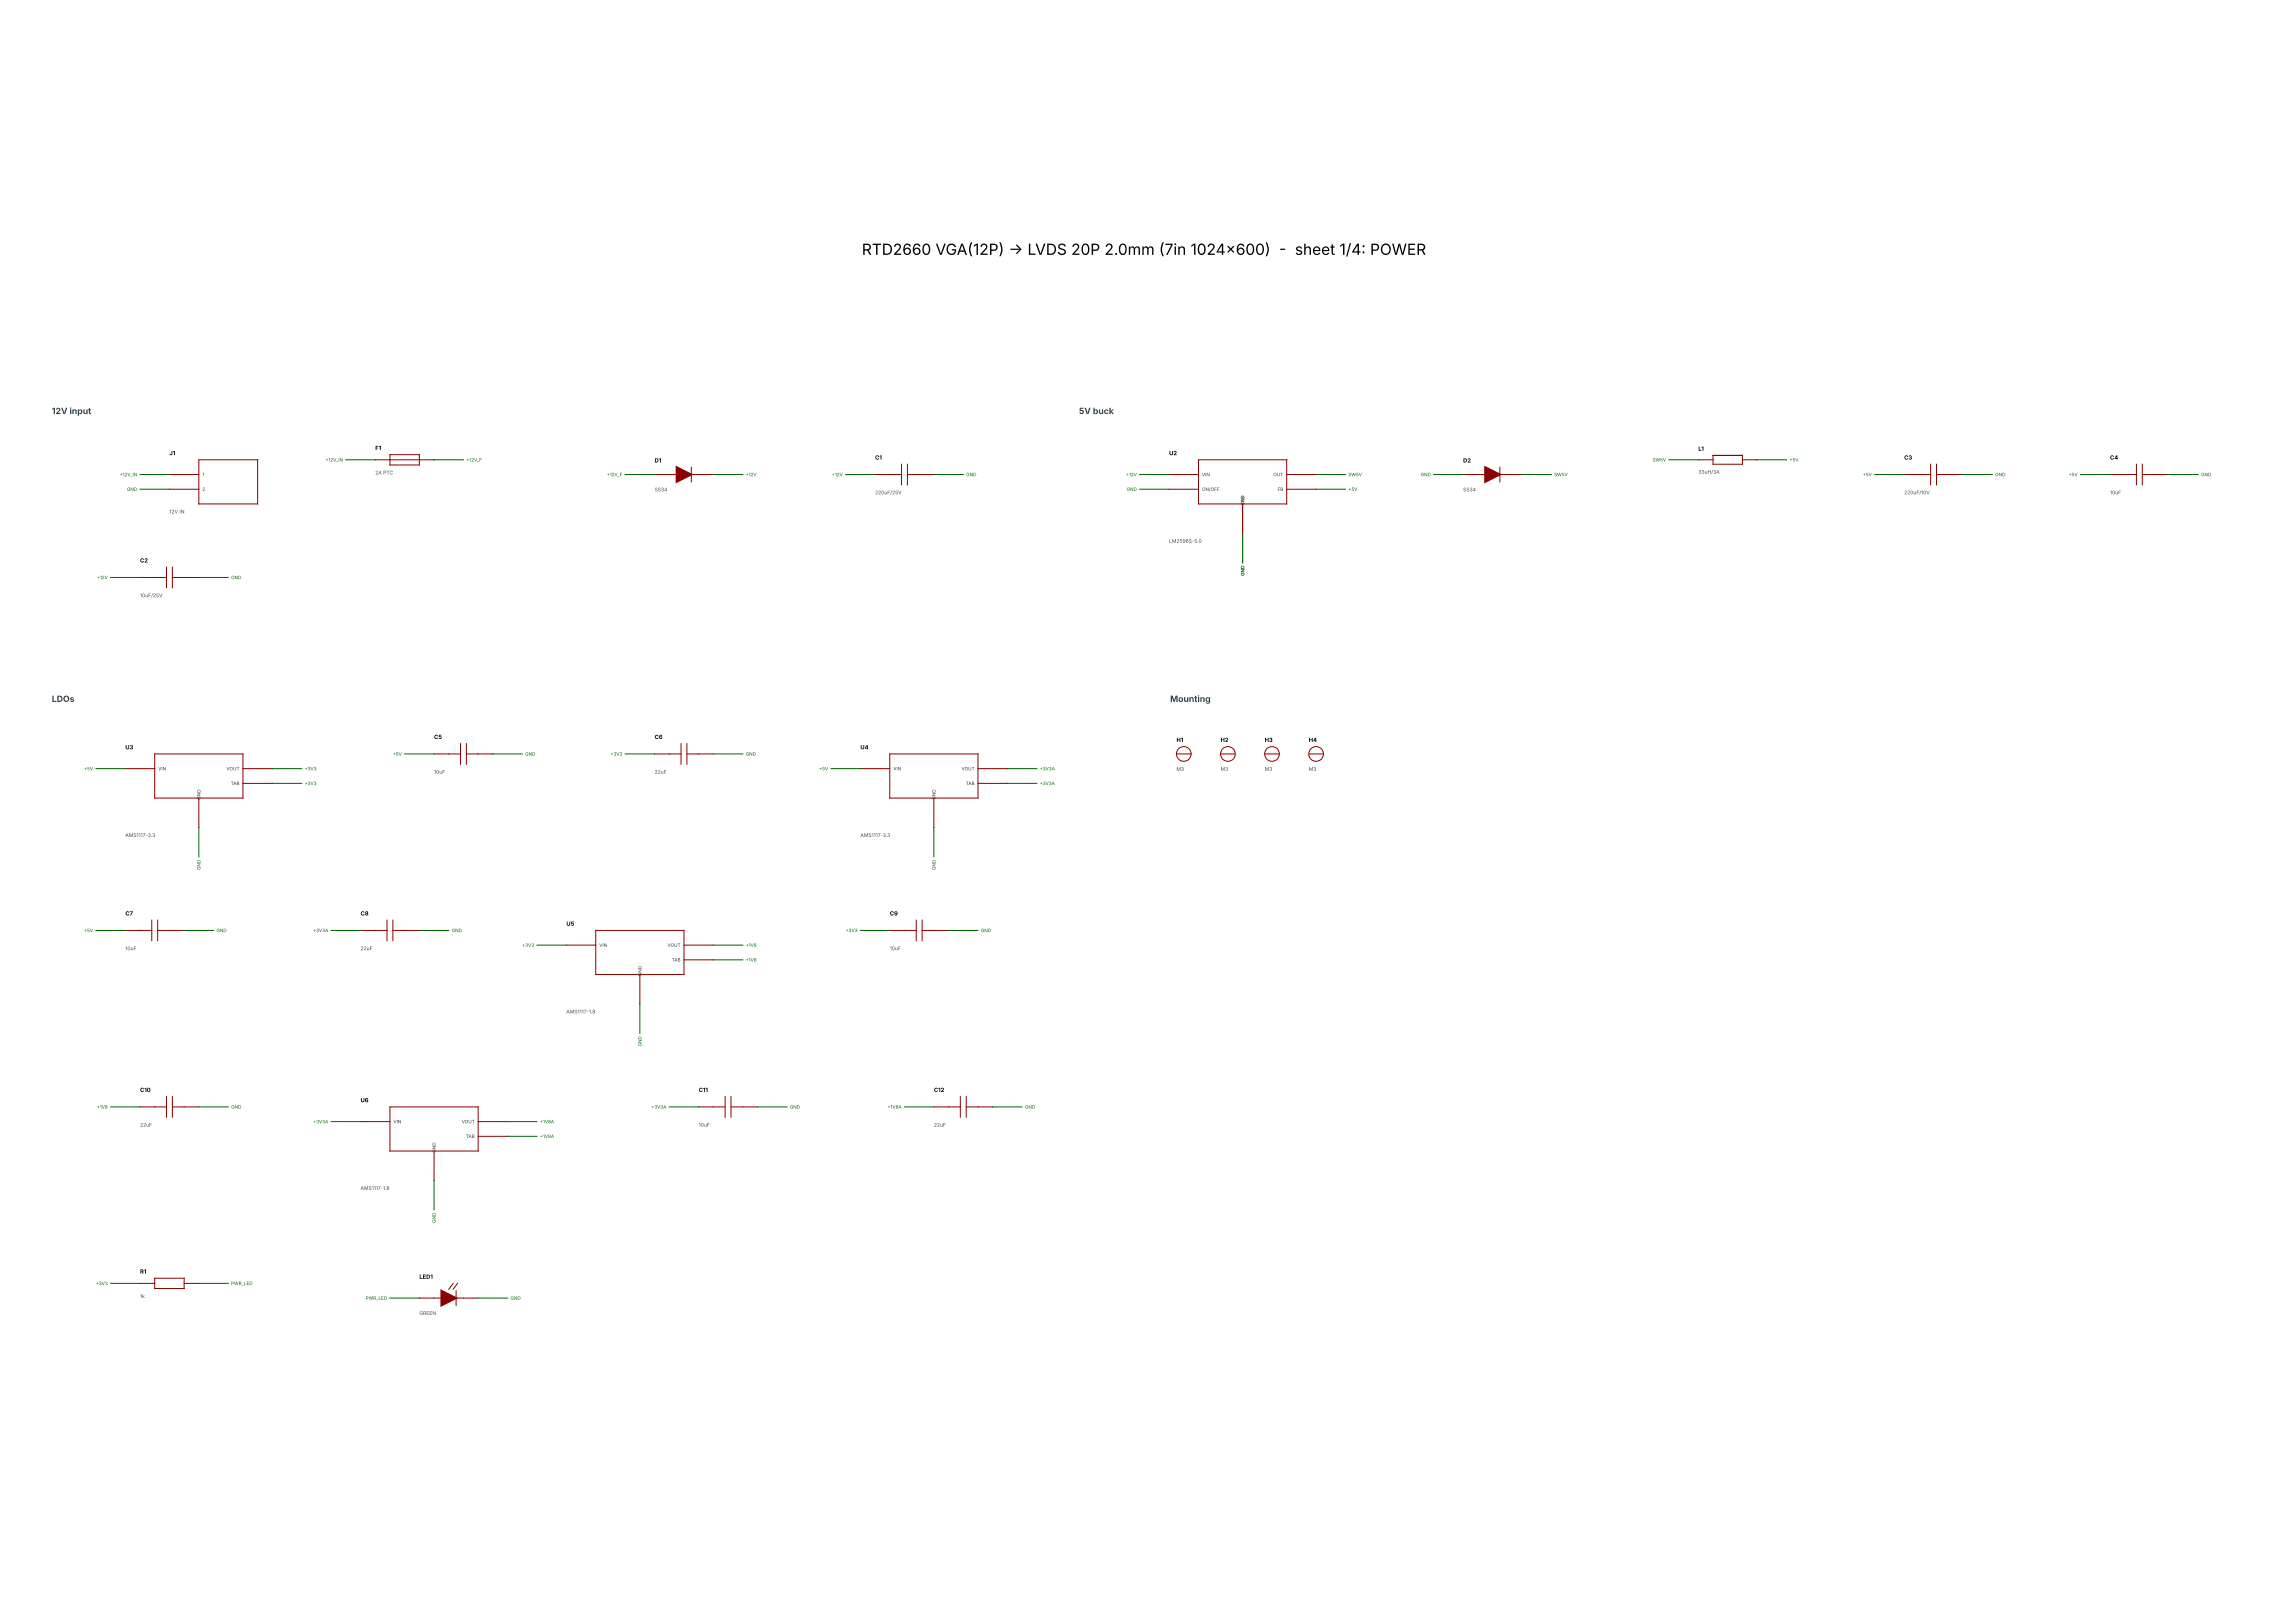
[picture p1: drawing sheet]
<svg xmlns="http://www.w3.org/2000/svg" width="419mm" height="297mm" viewBox="0 0 419 297" stroke-linecap="round" stroke-linejoin="round" font-family="sans-serif">
<defs><g id="words">
<g font-size="2.8">
<text x="157.9" y="46.7">RTD2660 VGA(12P) - LVDS 20P 2.0mm (7in 1024x600) - sheet 1/4: POWER</text>
<text x="184.7" y="46.7">&gt;</text>
</g>
<g font-size="1.6" fill="#1f3f7f">
<text x="9.5" y="75.8">12V input</text>
<text x="197.6" y="75.8">5V buck</text>
<text x="9.5" y="128.5">LDOs</text>
<text x="214.3" y="128.5">Mounting</text>
</g>
<g font-size="1.1">
<text x="31" y="83.3">J1</text>
<text x="68.7" y="82.4">F1</text>
<text x="214.1" y="83.3">U2</text>
<text x="311.1" y="82.5">L1</text>
<text x="119.9" y="84.7">D1</text>
<text x="160.3" y="84.2">C1</text>
<text x="268" y="84.7">D2</text>
<text x="348.8" y="84.2">C3</text>
<text x="386.5" y="84.2">C4</text>
<text x="25.6" y="103">C2</text>
<text x="23" y="137.2">U3</text>
<text x="79.5" y="135.3">C5</text>
<text x="119.9" y="135.3">C6</text>
<text x="157.6" y="137.2">U4</text>
<text x="215.5" y="135.9">H1</text>
<text x="223.6" y="135.9">H2</text>
<text x="231.7" y="135.9">H3</text>
<text x="239.7" y="135.9">H4</text>
<text x="23" y="167.6">C7</text>
<text x="66" y="167.6">C8</text>
<text x="163" y="167.6">C9</text>
<text x="103.7" y="169.5">U5</text>
<text x="25.6" y="199.9">C10</text>
<text x="66" y="201.8">U6</text>
<text x="128" y="199.9">C11</text>
<text x="171.1" y="199.9">C12</text>
<text x="25.6" y="233.2">R1</text>
<text x="76.8" y="234.1">LED1</text>
</g>
<g font-size=".9" fill="#444">
<text x="68.7" y="86.9">2A PTC</text>
<text x="119.9" y="90">SS34</text>
<text x="268" y="90">SS34</text>
<text x="311.1" y="86.7">33uH/3A</text>
<text x="31" y="94">12V IN</text>
<text x="160.3" y="90.5">220uF/25V</text>
<text x="348.8" y="90.5">220uF/10V</text>
<text x="386.5" y="90.5">10uF</text>
<text x="214.1" y="99.4">LM2596S-5.0</text>
<text x="25.6" y="109.4">10uF/25V</text>
<text x="79.5" y="141.7">10uF</text>
<text x="119.9" y="141.7">22uF</text>
<text x="215.5" y="141.1">M3</text>
<text x="223.6" y="141.1">M3</text>
<text x="231.7" y="141.1">M3</text>
<text x="239.7" y="141.1">M3</text>
<text x="23" y="153.3">AMS1117-3.3</text>
<text x="157.6" y="153.3">AMS1117-3.3</text>
<text x="23" y="174">10uF</text>
<text x="66" y="174">22uF</text>
<text x="163" y="174">10uF</text>
<text x="103.7" y="185.6">AMS1117-1.8</text>
<text x="25.6" y="206.3">22uF</text>
<text x="128" y="206.3">10uF</text>
<text x="171.1" y="206.3">22uF</text>
<text x="66" y="217.9">AMS1117-1.8</text>
<text x="25.6" y="237.7">1k</text>
<text x="76.8" y="240.8">GREEN</text>
</g>
<g font-size=".8" fill="#006400">
<text x="21.9" y="87.2">+12V_IN</text>
<text x="23.3" y="89.9">GND</text>
<text x="59.6" y="84.5">+12V_IN</text>
<text x="85.4" y="84.5">+12V_F</text>
<text x="111.1" y="87.2">+12V_F</text>
<text x="136.6" y="87.2">+12V</text>
<text x="152.4" y="87.2">+12V</text>
<text x="177" y="87.2">GND</text>
<text x="206.2" y="87.2">+12V</text>
<text x="206.4" y="89.9">GND</text>
<text x="247" y="87.2">SW5V</text>
<text x="247" y="89.9">+5V</text>
<text x="260.2" y="87.2">GND</text>
<text x="284.7" y="87.2">SW5V</text>
<text x="302.7" y="84.5">SW5V</text>
<text x="327.8" y="84.5">+5V</text>
<text x="341.2" y="87.2">+5V</text>
<text x="365.5" y="87.2">GND</text>
<text x="378.9" y="87.2">+5V</text>
<text x="403.2" y="87.2">GND</text>
<text x="17.7" y="106">+12V</text>
<text x="42.3" y="106">GND</text>
<text x="227.9" y="105.4" transform="rotate(-90 227.9 105.4)">GND</text>
<text x="15.4" y="141.1">+5V</text>
<text x="55.8" y="141.1">+3V3</text>
<text x="55.8" y="143.7">+3V3</text>
<text x="71.9" y="138.4">+5V</text>
<text x="96.2" y="138.4">GND</text>
<text x="111.8" y="138.4">+3V3</text>
<text x="136.6" y="138.4">GND</text>
<text x="150" y="141.1">+5V</text>
<text x="190.4" y="141.1">+3V3A</text>
<text x="190.4" y="143.7">+3V3A</text>
<text x="36.7" y="159.3" transform="rotate(-90 36.7 159.3)">GND</text>
<text x="171.4" y="159.3" transform="rotate(-90 171.4 159.3)">GND</text>
<text x="15.4" y="170.7">+5V</text>
<text x="39.6" y="170.7">GND</text>
<text x="57.4" y="170.7">+3V3A</text>
<text x="82.7" y="170.7">GND</text>
<text x="95.6" y="173.4">+3V3</text>
<text x="136.6" y="173.4">+1V8</text>
<text x="154.9" y="170.7">+3V3</text>
<text x="179.7" y="170.7">GND</text>
<text x="136.6" y="176.1">+1V8</text>
<text x="117.5" y="191.6" transform="rotate(-90 117.5 191.6)">GND</text>
<text x="17.7" y="203">+1V8</text>
<text x="42.3" y="203">GND</text>
<text x="119.3" y="203">+3V3A</text>
<text x="144.7" y="203">GND</text>
<text x="162.6" y="203">+1V8A</text>
<text x="187.7" y="203">GND</text>
<text x="57.4" y="205.7">+3V3A</text>
<text x="98.9" y="205.7">+1V8A</text>
<text x="98.9" y="208.4">+1V8A</text>
<text x="79.8" y="223.9" transform="rotate(-90 79.8 223.9)">GND</text>
<text x="17.6" y="235.3">+3V3</text>
<text x="42.3" y="235.3">PWR_LED</text>
<text x="67" y="238">PWR_LED</text>
<text x="93.5" y="238">GND</text>
</g>
<g font-size=".8" fill="#333">
<text x="37.1" y="87.2">1</text>
<text x="37.1" y="89.9">2</text>
<text x="220.2" y="87.2">VIN</text>
<text x="220.2" y="89.9">ON/OFF</text>
<text x="233.2" y="87.2">OUT</text>
<text x="234" y="89.9">FB</text>
<text x="227.9" y="92.6" transform="rotate(-90 227.9 92.6)">GND</text>
<text x="227.9" y="92.4" transform="rotate(-90 227.9 92.4)">TAB</text>
<text x="29" y="141.1">VIN</text>
<text x="41.5" y="141.1">VOUT</text>
<text x="42.3" y="143.7">TAB</text>
<text x="163.6" y="141.1">VIN</text>
<text x="176.1" y="141.1">VOUT</text>
<text x="176.9" y="143.7">TAB</text>
<text x="36.7" y="146.4" transform="rotate(-90 36.7 146.4)">GND</text>
<text x="171.4" y="146.4" transform="rotate(-90 171.4 146.4)">GND</text>
<text x="109.8" y="173.4">VIN</text>
<text x="122.3" y="173.4">VOUT</text>
<text x="117.5" y="178.7" transform="rotate(-90 117.5 178.7)">GND</text>
<text x="123" y="176.1">TAB</text>
<text x="72.1" y="205.7">VIN</text>
<text x="84.6" y="205.7">VOUT</text>
<text x="85.3" y="208.4">TAB</text>
<text x="79.8" y="211.1" transform="rotate(-90 79.8 211.1)">GND</text>
</g>
</g></defs>
<g fill="#8b0000" stroke="#8b0000" stroke-width=".35">
<path d="M123.9 85.5l2.7 1.4-2.7 1.3z"/>
<path d="M272 85.5l2.7 1.4-2.7 1.3z"/>
<path d="M80.9 236.3l2.6 1.4-2.6 1.3z"/>
</g>
<g fill="none" stroke="#8b0000" stroke-width=".18">
<path d="M31 86.9h5.4M31 89.6h5.4M36.4 84.2h10.8v8.1h-10.8zM68.7 84.2h10.8M71.4 83.3h5.4v1.8h-5.4zM119.9 86.9h4M126.6 86.9h4.1M126.6 85.5v2.7M160.3 86.9h4.8M165.1 85v3.8M166.2 86.9h4.9M166.2 85v3.8"/>
<path d="M214.1 86.9h5.4M214.1 89.6h5.4M219.5 84.2h16.2v8.1h-16.2zM227.6 92.3v5.4M235.7 86.9h5.4M235.7 89.6h5.4M268 86.9h4M274.7 86.9h4.1M274.7 85.5v2.7M311.1 84.2h2.7M313.8 83.4h5.4v1.6h-5.4zM319.2 84.2h2.7"/>
<path d="M348.8 86.9h4.8M353.6 85v3.8M354.7 86.9h4.9M354.7 85v3.8M386.5 86.9h4.8M391.3 85v3.8M392.4 86.9h4.9M392.4 85v3.8M25.6 105.7h4.9M30.5 103.9v3.7M31.6 105.7h4.8M31.6 103.9v3.7"/>
<path d="M28.3 138.1h16.2v8h-16.2zM79.5 138.1h4.9M84.4 136.2v3.7M85.4 138.1h4.9M85.4 136.2v3.7M119.9 138.1h4.8M124.7 136.2v3.7M125.8 138.1h4.9M125.8 136.2v3.7M163 138.1h16.1v8h-16.1zM215.5 138.1h2.7M223.6 138.1h2.7"/>
<path d="M231.7 138.1h2.6M239.7 138.1h2.7M23 140.7h5.3M36.4 146.1v5.4M44.5 140.7h5.4M44.5 143.4h5.4M157.6 140.7h5.4M171.1 146.1v5.4M179.1 140.7h5.4M179.1 143.4h5.4M23 170.4h4.8M27.8 168.5v3.8"/>
<path d="M28.9 170.4h4.8M28.9 168.5v3.8M66 170.4h4.9M70.9 168.5v3.8M72 170.4h4.8M72 168.5v3.8M103.7 173.1h5.4M109.1 170.4h16.2v8h-16.2zM117.2 178.4v5.4M125.3 173.1h5.4M125.3 175.8h5.4M163 170.4h4.8"/>
<path d="M167.8 168.5v3.8M168.9 170.4h4.9M168.9 168.5v3.8M25.6 202.7h4.9M30.5 200.8v3.8M31.6 200.8v3.8M31.6 202.7h4.8M66 205.4h5.4M71.4 202.7h16.2v8.1h-16.2zM79.5 210.8v5.3M87.6 205.4h5.4M87.6 208.1h5.4"/>
<path d="M128 202.7h4.8M132.8 200.8v3.8M133.9 202.7h4.8M133.9 200.8v3.8M171.1 202.7h4.8M175.9 200.8v3.8M177 202.7h4.8M177 200.8v3.8M25.6 235h2.7M28.3 234.1h5.4v1.8h-5.4zM33.7 235h2.7M76.8 237.7h4.1"/>
<path d="M83 235l-.8 1.1M83.5 237.7h4.1M83.5 236.3v2.7M83.8 235l-.8 1.1"/>
<circle cx="216.8" cy="138.1" r="1.35"/>
<circle cx="224.9" cy="138.1" r="1.35"/>
<circle cx="233" cy="138.1" r="1.35"/>
<circle cx="241.1" cy="138.1" r="1.35"/>
</g>
<g fill="none" stroke="#006400" stroke-width=".18">
<path d="M25.6 86.9h5.4M25.6 89.6h5.4M63.3 84.2h5.4M79.5 84.2h5.4M114.5 86.9h5.4M130.7 86.9h5.4M154.9 86.9h5.4M171.1 86.9h5.3M208.8 86.9h5.3M208.8 89.6h5.3M227.6 97.7v5.3M241.1 86.9h5.4"/>
<path d="M241.1 89.6h5.4M262.6 86.9h5.4M278.8 86.9h5.4M305.7 84.2h5.4M321.9 84.2h5.3M343.4 86.9h5.4M359.6 86.9h5.3M381.1 86.9h5.4M397.3 86.9h5.3M20.3 105.7h5.3M36.4 105.7h5.4M74.1 138.1h5.4"/>
<path d="M90.3 138.1h5.4M114.5 138.1h5.4M130.7 138.1h5.4M17.6 140.7h5.4M36.4 151.5v5.4M49.9 140.7h5.4M49.9 143.4h5.4M152.2 140.7h5.4M171.1 151.5v5.4M184.5 140.7h5.4M184.5 143.4h5.4M17.6 170.4h5.4"/>
<path d="M33.7 170.4h5.4M60.7 170.4h5.3M76.8 170.4h5.4M98.4 173.1h5.3M130.7 173.1h5.4M130.7 175.8h5.4M157.6 170.4h5.4M173.8 170.4h5.3M117.2 183.8v5.4M20.3 202.7h5.3M36.4 202.7h5.4M60.7 205.4h5.3"/>
<path d="M79.5 216.1v5.4M93 205.4h5.4M93 208.1h5.4M122.6 202.7h5.4M138.7 202.7h5.4M165.7 202.7h5.4M181.8 202.7h5.4M20.3 235h5.3M36.4 235h5.4M71.4 237.7h5.4M87.6 237.7h5.4"/>
</g>
<use href="#words"/>
</svg>
